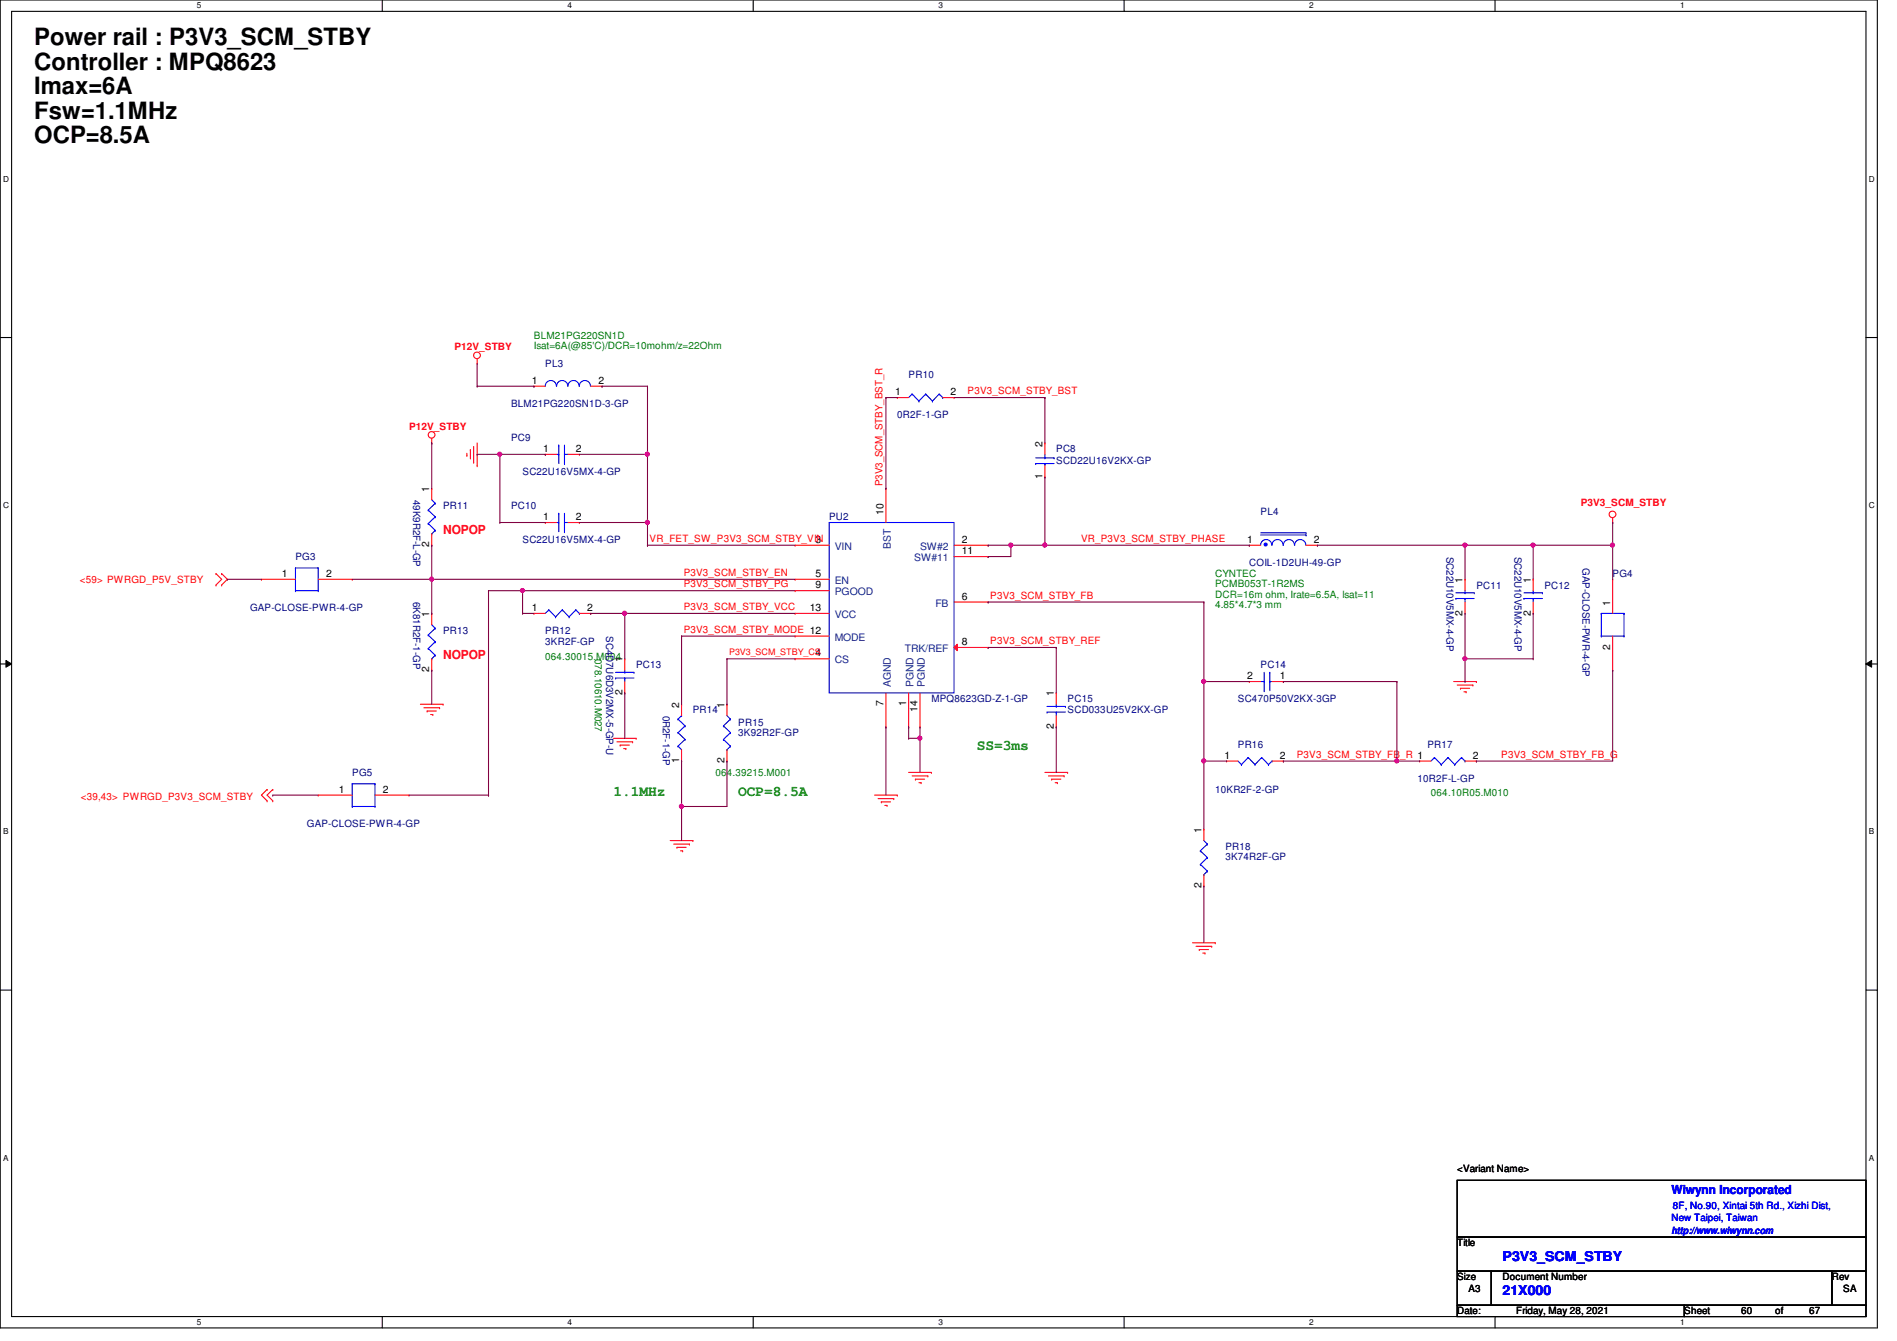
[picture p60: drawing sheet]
<svg xmlns="http://www.w3.org/2000/svg" width="297mm" height="210mm" viewBox="0 0 297 210" stroke-linecap="round" stroke-linejoin="round" font-family="sans-serif">
<defs><g id="words">
<g font-size="3.7">
<text x="5.4" y="7">Power rail : P3V3_SCM_STBY</text>
<text x="5.4" y="10.9">Controller : MPQ8623</text>
<text x="5.4" y="14.7">Imax=6A</text>
<text x="5.4" y="18.6">Fsw=1.1MHz</text>
<text x="5.4" y="22.4">OCP=8.5A</text>
</g>
<g font-size="2.3" fill="#008000">
<text x="152.9" y="117.4">SS=3ms</text>
<text x="96.1" y="124.5">1.1MHz</text>
<text x="115.6" y="124.5">OCP=8.5A</text>
</g>
<g font-size="2.1" fill="#00f">
<text x="235.3" y="197.4">P3V3_SCM_STBY</text>
<text x="235.3" y="202.7">21X000</text>
</g>
<g font-size="1.9" fill="#f00">
<text x="69.4" y="83.6">NOPOP</text>
<text x="69.4" y="103.2">NOPOP</text>
</g>
<text font-size="1.9" fill="#00f" x="261.7" y="186.9">Wiwynn Incorporated</text>
<g font-size="1.6" fill="#008000">
<text x="83.6" y="53">BLM21PG220SN1D</text>
<text x="83.6" y="54.6">Isat=6A(@85'C)/DCR=10mohm/z=22Ohm</text>
<text x="190.3" y="90.3">CYNTEC</text>
<text x="190.3" y="91.9">PCMB053T-1R2MS</text>
<text x="190.3" y="93.6">DCR=16m ohm, Irate=6.5A, Isat=11</text>
<text x="190.3" y="95.2">4.85*4.7*3 mm</text>
<text x="85.4" y="103.3">064.30015.M004</text>
<text x="93.1" y="103.1" transform="rotate(90 93.1 103.1)">078.10610.M027</text>
<text x="112.1" y="121.5">064.39215.M001</text>
<text x="224.1" y="124.7">064.10R05.M010</text>
</g>
<g font-size="1.6" fill="#f00">
<text x="71.2" y="54.8">P12V_STBY</text>
<text x="151.5" y="61.7">P3V3_SCM_STBY_BST</text>
<text x="64" y="67.3">P12V_STBY</text>
<text x="138.2" y="76.1" transform="rotate(-90 138.2 76.1)">P3V3_SCM_STBY_BST_R</text>
<text x="247.5" y="79.2">P3V3_SCM_STBY</text>
<text x="101.7" y="84.8">VR_FET_SW_P3V3_SCM_STBY_VIN</text>
<text x="169.3" y="84.8">VR_P3V3_SCM_STBY_PHASE</text>
<text x="12.5" y="91.2">&lt;59&gt; PWRGD_P5V_STBY</text>
<text x="107.1" y="90.1">P3V3_SCM_STBY_EN</text>
<text x="107.1" y="95.5">P3V3_SCM_STBY_VCC</text>
<text x="107.1" y="91.9">P3V3_SCM_STBY_PG</text>
<text x="155.1" y="93.7">P3V3_SCM_STBY_FB</text>
<text x="107.1" y="99">P3V3_SCM_STBY_MODE 12</text>
<text x="155.1" y="100.8">P3V3_SCM_STBY_REF</text>
<text x="203.1" y="118.6">P3V3_SCM_STBY_FB_R 1</text>
<text x="235.1" y="118.6">P3V3_SCM_STBY_FB_G</text>
<text x="12.7" y="125.2">&lt;39,43&gt; PWRGD_P3V3_SCM_STBY</text>
</g>
<g font-size="1.6" fill="#000080">
<text x="85.4" y="57.4">PL3</text>
<text x="142.3" y="59.2">PR10</text>
<text x="80" y="63.7">BLM21PG220SN1D-3-GP</text>
<text x="140.5" y="65.4">0R2F-1-GP</text>
<text x="80" y="69">PC9</text>
<text x="165.4" y="70.8">PC8</text>
<text x="81.8" y="74.3">SC22U16V5MX-4-GP</text>
<text x="165.4" y="72.6">SCD22U16V2KX-GP</text>
<text x="64.7" y="78.2" transform="rotate(90 64.7 78.2)">49K9R2F-L-GP</text>
<text x="69.4" y="79.7">PR11</text>
<text x="80" y="79.7">PC10</text>
<text x="129.8" y="81.4">PU2</text>
<text x="197.4" y="80.6">PL4</text>
<text x="46.3" y="87.7">PG3</text>
<text x="81.8" y="85">SC22U16V5MX-4-GP</text>
<text x="195.6" y="88.6">COIL-1D2UH-49-GP</text>
<text x="226.5" y="87.1" transform="rotate(90 226.5 87.1)">SC22U10V5MX-4-GP</text>
<text x="237.1" y="87.1" transform="rotate(90 237.1 87.1)">SC22U10V5MX-4-GP</text>
<text x="247.8" y="88.9" transform="rotate(90 247.8 88.9)">GAP-CLOSE-PWR-4-GP</text>
<text x="39.2" y="95.7">GAP-CLOSE-PWR-4-GP</text>
<text x="64.7" y="94.2" transform="rotate(90 64.7 94.2)">6K81R2F-1-GP</text>
<text x="231.2" y="92.1">PC11</text>
<text x="241.8" y="92.1">PC12</text>
<text x="252.5" y="90.3">PG4</text>
<text x="69.4" y="99.2">PR13</text>
<text x="85.4" y="99.2">PR12</text>
<text x="85.4" y="101">3KR2F-GP</text>
<text x="94.9" y="99.6" transform="rotate(90 94.9 99.6)">SC4D7U6D3V2MX-5-GP-U</text>
<text x="99.6" y="104.6">PC13</text>
<text x="197.4" y="104.6">PC14</text>
<text x="103.8" y="112" transform="rotate(90 103.8 112)">0R2F-1-GP</text>
<text x="108.5" y="111.7">PR14</text>
<text x="115.6" y="113.6">PR15</text>
<text x="145.8" y="109.9">MPQ8623GD-Z-1-GP</text>
<text x="167.2" y="109.9">PC15</text>
<text x="167.2" y="111.7">SCD033U25V2KX-GP</text>
<text x="193.8" y="109.9">SC470P50V2KX-3GP</text>
<text x="115.6" y="115.2">3K92R2F-GP</text>
<text x="193.8" y="117">PR16</text>
<text x="223.5" y="117">PR17</text>
<text x="55.2" y="121.5">PG5</text>
<text x="190.3" y="124.1">10KR2F-2-GP</text>
<text x="222" y="122.3">10R2F-L-GP</text>
<text x="48" y="129.5">GAP-CLOSE-PWR-4-GP</text>
<text x="191.9" y="133">PR18</text>
<text x="191.9" y="134.6">3K74R2F-GP</text>
</g>
<g font-size="1.6">
<text x="83.3" y="60.1">1</text>
<text x="93.7" y="60.1">2</text>
<text x="140.2" y="61.8">1</text>
<text x="148.8" y="61.8">2</text>
<text x="85" y="70.7">1</text>
<text x="90.2" y="70.7">2</text>
<text x="163.2" y="69.9" transform="rotate(-90 163.2 69.9)">2</text>
<text x="67.2" y="77" transform="rotate(-90 67.2 77)">1</text>
<text x="163.2" y="75" transform="rotate(-90 163.2 75)">1</text>
<text x="85" y="81.4">1</text>
<text x="90.2" y="81.4">2</text>
<text x="138.3" y="80.6" transform="rotate(-90 138.3 80.6)">10</text>
<text x="67.2" y="85.7" transform="rotate(-90 67.2 85.7)">2</text>
<text x="127.7" y="85">3</text>
<text x="150.6" y="85">2</text>
<text x="150.6" y="86.7">11</text>
<text x="195.3" y="85">1</text>
<text x="205.7" y="85">2</text>
<text x="44.2" y="90.3">1</text>
<text x="51.1" y="90.3">2</text>
<text x="83.3" y="95.6">1</text>
<text x="91.9" y="95.6">2</text>
<text x="126.8" y="95.6">13</text>
<text x="127.7" y="90.3">5</text>
<text x="127.7" y="92.1">9</text>
<text x="150.6" y="93.9">6</text>
<text x="229" y="91.2" transform="rotate(-90 229 91.2)">1</text>
<text x="239.7" y="91.2" transform="rotate(-90 239.7 91.2)">1</text>
<text x="252.1" y="94.8" transform="rotate(-90 252.1 94.8)">1</text>
<text x="67.2" y="96.6" transform="rotate(-90 67.2 96.6)">1</text>
<text x="150.6" y="101">8</text>
<text x="229" y="96.4" transform="rotate(-90 229 96.4)">2</text>
<text x="239.7" y="96.4" transform="rotate(-90 239.7 96.4)">2</text>
<text x="252.1" y="101.7" transform="rotate(-90 252.1 101.7)">2</text>
<text x="67.2" y="105.2" transform="rotate(-90 67.2 105.2)">2</text>
<text x="97.4" y="103.7" transform="rotate(-90 97.4 103.7)">1</text>
<text x="127.7" y="102.7">4</text>
<text x="195.3" y="106.3">2</text>
<text x="200.4" y="106.3">1</text>
<text x="97.4" y="108.8" transform="rotate(-90 97.4 108.8)">2</text>
<text x="106.3" y="110.8" transform="rotate(-90 106.3 110.8)">2</text>
<text x="113.5" y="110.8" transform="rotate(-90 113.5 110.8)">1</text>
<text x="138.3" y="110.6" transform="rotate(-90 138.3 110.6)">7</text>
<text x="141.9" y="110.6" transform="rotate(-90 141.9 110.6)">1</text>
<text x="143.7" y="111.5" transform="rotate(-90 143.7 111.5)">14</text>
<text x="165" y="109" transform="rotate(-90 165 109)">1</text>
<text x="106.3" y="119.5" transform="rotate(-90 106.3 119.5)">1</text>
<text x="113.5" y="119.5" transform="rotate(-90 113.5 119.5)">2</text>
<text x="165" y="114.1" transform="rotate(-90 165 114.1)">2</text>
<text x="191.7" y="118.7">1</text>
<text x="200.4" y="118.7">2</text>
<text x="230.6" y="118.7">2</text>
<text x="53" y="124.1">1</text>
<text x="59.9" y="124.1">2</text>
<text x="188.1" y="130.3" transform="rotate(-90 188.1 130.3)">1</text>
<text x="188.1" y="139" transform="rotate(-90 188.1 139)">2</text>
<text x="228.2" y="183.5">&lt;Variant Name&gt;</text>
<text x="228.2" y="195.1">Title</text>
<text x="228.2" y="200.4">Size</text>
<text x="230" y="202.2">A3</text>
<text x="235.3" y="200.4">Document Number</text>
<text x="286.8" y="200.4">Rev</text>
<text x="288.6" y="202.2">SA</text>
<text x="228.2" y="205.7">Date:</text>
<text x="237.4" y="205.7">Friday, May 28, 2021</text>
<text x="263.7" y="205.7">Sheet</text>
<text x="272.6" y="205.7">60</text>
<text x="278" y="205.7">of</text>
<text x="283.3" y="205.7">67</text>
</g>
<g font-size="1.6" fill="#004080">
<text x="130.7" y="86.1">VIN</text>
<text x="139.5" y="85.9" transform="rotate(-90 139.5 85.9)">BST</text>
<text x="143.2" y="87.8">SW#11</text>
<text x="144.1" y="86.1">SW#2</text>
<text x="130.7" y="91.4">EN</text>
<text x="130.7" y="93.2">PGOOD</text>
<text x="146.5" y="95">FB</text>
<text x="130.7" y="100.3">MODE</text>
<text x="130.7" y="96.7">VCC</text>
<text x="130.7" y="103.8">CS</text>
<text x="139.5" y="107.6" transform="rotate(-90 139.5 107.6)">AGND</text>
<text x="141.7" y="102.1">TRK/REF</text>
<text x="143" y="107.6" transform="rotate(-90 143 107.6)">PGND</text>
<text x="144.8" y="107.6" transform="rotate(-90 144.8 107.6)">PGND</text>
</g>
<g font-size="1.6" fill="#00f">
<text x="261.7" y="191.1">New Taipei, Taiwan</text>
<text x="262" y="189.2">8F, No.90, Xintai 5th Rd., Xizhi Dist,</text>
<text x="261.7" y="193.1">http://www.wiwynn.com</text>
</g>
<text font-size="1.4" fill="#f00" x="114.2" y="102.6">P3V3_SCM_STBY_CS</text>
<g font-size="1.3">
<text x="30.8" y="1.3">5</text>
<text x="88.9" y="1.3">4</text>
<text x="146.9" y="1.3">3</text>
<text x="205" y="1.3">2</text>
<text x="263.1" y="1.3">1</text>
<text x=".5" y="28.4">D</text>
<text x="292.6" y="28.4">D</text>
<text x=".5" y="79.5">C</text>
<text x="292.6" y="79.5">C</text>
<text x=".5" y="130.6">B</text>
<text x="292.6" y="130.6">B</text>
<text x=".5" y="181.7">A</text>
<text x="292.6" y="181.7">A</text>
<text x="30.8" y="207.4">5</text>
<text x="88.9" y="207.4">4</text>
<text x="146.9" y="207.4">3</text>
<text x="205" y="207.4">2</text>
<text x="263.1" y="207.4">1</text>
</g>
</g></defs>
<path d="M0 0h294v207.9h-294zM1.8 1.8h290.4v204.3h-290.4z" fill="none" stroke="#000" stroke-width=".17"/>
<g fill="#fff">
<path d="M30.8 .2h.7v1.4h-.7z"/>
<path d="M30.8 206.2h.7v1.4h-.7z"/>
</g>
<path d="M59.9 0v1.8M59.9 206.1v1.8" fill="none" stroke="#000" stroke-width=".17"/>
<g fill="#fff">
<path d="M88.9 .2h.6v1.4h-.6z"/>
<path d="M88.9 206.2h.6v1.4h-.6z"/>
</g>
<path d="M117.9 0v1.8M117.9 206.1v1.8" fill="none" stroke="#000" stroke-width=".17"/>
<g fill="#fff">
<path d="M146.9 .2h.7v1.4h-.7z"/>
<path d="M146.9 206.2h.7v1.4h-.7z"/>
</g>
<path d="M176 0v1.8M176 206.1v1.8" fill="none" stroke="#000" stroke-width=".17"/>
<g fill="#fff">
<path d="M205 .2h.7v1.4h-.7z"/>
<path d="M205 206.2h.7v1.4h-.7z"/>
</g>
<path d="M234.1 0v1.8M234.1 206.1v1.8" fill="none" stroke="#000" stroke-width=".17"/>
<g fill="#fff">
<path d="M263.1 .2h.7v1.4h-.7z"/>
<path d="M263.1 206.2h.7v1.4h-.7z"/>
<path d="M.5 27.3h.9v1.4h-.9z"/>
<path d="M292.6 27.3h.9v1.4h-.9z"/>
<path d="M.5 78.4h.9v1.4h-.9z"/>
<path d="M292.6 78.4h.9v1.4h-.9z"/>
</g>
<path d="M0 52.8h1.8M292.2 52.8h1.8" fill="none" stroke="#000" stroke-width=".17"/>
<g fill="#fff">
<path d="M.5 129.5h.8v1.4h-.8z"/>
<path d="M292.6 129.5h.9v1.4h-.9z"/>
</g>
<path d="M0 103.9h1.8M292.2 103.9h1.8" fill="none" stroke="#000" stroke-width=".17"/>
<path d="M.9 103.4l.9 .5-.9 .5zM292.2 103.9l.9-.5v1z" fill="#000"/>
<path d="M.9 103.4l.9 .5-.9 .5zM292.2 103.9l.9-.5v1z" fill="none" stroke="#000" stroke-width=".16"/>
<g fill="#fff">
<path d="M.5 180.5h.8v1.4h-.8z"/>
<path d="M292.6 180.5h.9v1.4h-.9z"/>
</g>
<path d="M0 155h1.8M292.2 155h1.8M228.2 184.7h64v8.9h-64zM228.2 193.6h64v5.4h-64zM228.2 199h5.3v5.3h-5.3zM233.5 199h53.3v5.3h-53.3zM286.8 199h5.4v5.3h-5.4zM228.2 204.3h35.5v1.8h-35.5zM263.7 204.3h28.5v1.8h-28.5z" fill="none" stroke="#000" stroke-width=".17"/>
<g fill="none" stroke="#f00" stroke-width=".17">
<path d="M74.7 56.9h.1M74.7 56.2v.7M67.6 69.3h.1M67.6 68.6v.7M73.1 71.3h.1M73.1 71v.3M73.7 70.4h.1M73.7 70.4v1.4M74.2 72.3h.1M74.2 69.9v2.4M74.7 72.9h.1M74.7 69.3v3.6"/>
<path d="M83.6 60.5h.1M83.6 60.5h1.8M92.5 60.5h1.8M94.3 60.5h.1M163.6 74.7h.1M163.6 69.3h.1M163.6 69.3v1.8M163.6 72.9v1.8M33.8 91.6h.1M33.8 89.8h.1M33.8 89.8l.9 .9-.9 .9M34.7 89.8h.1"/>
<path d="M34.7 91.6h.1M34.7 89.8l.9 .9-.9 .9M67.6 96h.1M67.6 96v1.8M85.4 81.8h.1M85.4 81.8h1.8M88.9 81.8h1.8M90.7 81.8h.1M240.1 90.7h.1M240.1 96h.1M240.1 90.7v1.8M240.1 94.2v1.8"/>
<path d="M252.5 81.8h.1M252.5 81.1v.7M65.8 110.2h3.6M66.4 110.8h2.4M66.9 111.3h.1M66.9 111.3h1.4M67.4 111.8h.4M67.6 104.9h.1M67.6 103.1v1.8M67.8 111.8h.1M68.8 110.8h.1M69.4 110.2h.1"/>
<path d="M96.1 115.6h3.5M96.6 116.1h2.5M97.1 116.6h.1M97.1 116.6h1.4M97.7 117.2h.3M98 117.2h.1M99.1 116.1h.1M99.6 115.6h.1M106.7 119.1h.1M106.7 110.2h.1M106.7 110.2v1.8M106.7 117.3v1.8"/>
<path d="M192.1 119.1h.1M192.1 119.1h1.7M195.6 106.7h.1M195.6 106.7h1.8M199.2 106.7h1.8M199.2 119.1h1.8M201 119.1h.1M201 106.7h.1M222.3 119.1h.1M222.3 119.1h1.8M227.6 106.7h3.6M228.2 107.2h2.4"/>
<path d="M228.7 107.7h.1M228.7 107.7h1.4M229.2 108.3h.4M229.4 119.1h1.8M229.6 108.3h.1M230.6 107.2h.1M231.2 106.7h.1M231.2 119.1h.1M41.8 123.6h.1M41.8 125.3h.1M41.8 123.6l-.9 .9 .9 .8M42.7 123.6h.1"/>
<path d="M42.7 125.3h.1M42.7 123.6l-.9 .9 .9 .8M49.8 124.5h.1M49.8 124.5h5.4M58.7 124.5h5.3M64 124.5h.1M104.9 131.6h3.6M105.5 132.1h2.4M106 132.6h.1M106 132.6h1.4M106.5 133.2h.4M106.9 133.2h.1"/>
<path d="M107.9 132.1h.1M108.5 131.6h.1M136.9 124.5h3.6M137.5 125h2.5M138 125.5h.1M138 125.5h1.4M138.6 126.1h.3M138.9 126.1h.1M140 125h.1M140.5 124.5h.1M142.3 120.9h3.5M142.8 121.5h2.5"/>
<path d="M143.3 122h.1M143.3 122h1.5M143.9 122.5h.3M144.2 122.5h.1M145.3 121.5h.1M145.8 120.9h.1M163.6 120.9h3.6M164.2 121.5h2.4M164.7 122h.1M164.7 122h1.4M165.2 122.5h.4M165.6 122.5h.1"/>
<path d="M166.6 121.5h.1M167.2 120.9h.1M188.5 129.8h.1M188.5 138.7h.1M188.5 129.8v1.8M188.5 136.9v1.8M186.7 147.6h3.6M187.3 148.1h2.4M187.8 148.6h.1M187.8 148.6h1.4M188.3 149.2h.4M188.7 149.2h.1"/>
<path d="M189.7 148.1h.1M190.3 147.6h.1"/>
<circle cx="74.7" cy="55.6" r=".52"/>
<circle cx="67.6" cy="68.1" r=".52"/>
<circle cx="252.5" cy="80.5" r=".52"/>
</g>
<g fill="none" stroke="#00f" stroke-width=".17">
<path d="M85.4 60.5a.87 .87 0 0 1 .9-.9 .87 .87 0 0 1 .8 .9M87.2 60.5a.87 .87 0 0 1 .8-.9 .87 .87 0 0 1 .9 .9M88.9 60.5a.87 .87 0 0 1 .9-.9 .87 .87 0 0 1 .9 .9M90.7 60.5a.87 .87 0 0 1 .9-.9 .87 .87 0 0 1 .9 .9M162.2 72.6h.1M162.2 72.6h2.9M162.2 71.7h2.9M163.6 72.6h.1M163.6 71.7h.1M163.6 71.1v.6M163.6 72.6v.3M165.1 71.7h.1"/>
<path d="M67.1 99.4h.1M67.1 99.4l1.1 1.1M67.6 97.8l.6 .5M68.2 98.3h.1M68.2 98.3l-1.1 1.1M87.2 81.8h.3M87.5 81.8h.1M87.5 80.3h.1M87.5 80.3v2.9M88.4 81.8h.1M88.4 83.2h.1M88.4 81.8h.5"/>
<path d="M88.4 80.3v2.9M197.4 85.3a.87 .87 0 0 1 .9-.8 .87 .87 0 0 1 .8 .8M199.2 85.3a.87 .87 0 0 1 .8-.8 .87 .87 0 0 1 .9 .8M201 85.3a.87 .87 0 0 1 .8-.8 .87 .87 0 0 1 .9 .8M202.7 85.3a.87 .87 0 0 1 .9-.8 .87 .87 0 0 1 .9 .8M238.6 93.7h.1M238.6 92.8h2.9M238.6 93.7h2.9M240.1 92.8h.1M240.1 93.7h.1M240.1 92.5v.3M240.1 93.7v.5"/>
<path d="M241.5 92.8h.1M67.1 101.5h.1M67.1 101.5l1.1 1.1M67.6 103.1h.1M68.2 100.5h.1M68.2 102.6h.1M68.2 100.5l-1.1 1M68.2 102.6l-.6 .5M106.2 116.8h.1M106.2 114.7h.1M106.2 112.6h.1M106.2 116.8l.5 .5"/>
<path d="M106.2 114.7l1.1 1M106.2 112.6l1.1 1M106.7 112h.1M106.7 112l-.5 .6M107.3 115.7h.1M107.3 113.6h.1M107.3 115.7l-1.1 1.1M107.3 113.6l-1.1 1.1M193.8 119.1l.6 .6M194.4 119.7h.1M195.4 118.6h.1M195.4 118.6l-1 1.1"/>
<path d="M195.4 118.6l1.1 1.1M196.5 119.7h.1M197.4 106.7h.5M197.6 118.6h.1M197.6 118.6l-1.1 1.1M197.6 118.6l1 1.1M197.9 106.7h.1M197.9 108.1h.1M197.9 105.2v2.9M198.6 119.7h.1M198.8 106.7h.1M198.8 105.2h.1"/>
<path d="M198.8 106.7h.4M198.8 105.2v2.9M199.2 119.1h.1M199.2 119.1l-.6 .6M224.6 118.6h.1M224.6 118.6l-.5 .5M224.6 118.6l1.1 1.1M225.7 119.7h.1M226.7 118.6h.1M226.7 118.6l-1 1.1M226.7 118.6l1.1 1.1M227.8 119.7h.1"/>
<path d="M228.9 118.6h.1M228.9 118.6l-1.1 1.1M228.9 118.6l.5 .5M229.4 119.1h.1M55.2 122.7h.1M55.2 126.2h.1M55.2 122.7v3.5M55.2 122.7h3.5M55.2 126.2h3.5M58.7 122.7h.1M58.7 126.2h.1M58.7 122.7v3.5"/>
<path d="M188 133.2h.1M188 135.3h.1M188 133.2l1.1 1M188 135.3l1.1 1.1M188.5 136.9h.1M188.5 131.6l.6 .5M189.1 132.1h.1M189.1 134.2h.1M189.1 136.4h.1M189.1 132.1l-1.1 1.1M189.1 134.2l-1.1 1.1M189.1 136.4l-.6 .5"/>
</g>
<path d="M198 85.1h.3l.1 .1-.1 .2-.1 .1-.2-.1z" fill-rule="evenodd" fill="#00f"/>
<g fill="none" stroke="#00f" stroke-width=".17">
<path d="M129.8 81.8h19.6v26.7h-19.6zM197.4 83.7h7.1M197.4 83.4h7.1M198 85.1h.3l.1 .1-.1 .2-.1 .1-.2-.1zM204.5 83.7h.1M204.5 83.4h.1M228 93.7h.1M228 92.8h2.8M228 93.7h2.8M229.4 92.8h.1M229.4 93.7h.1M229.4 92.5v.3"/>
<path d="M229.4 93.7v.5M230.8 92.8h.1"/>
</g>
<g fill="none" stroke="#f00" stroke-width=".17">
<path d="M124.5 85.3h.1M124.5 90.7h.1M124.5 92.5h.1M124.5 99.6h.1M124.5 96h.1M124.5 85.3h5.3M124.5 90.7h5.3M124.5 92.5h5.3M124.5 99.6h5.3M124.5 96h5.3M149.4 85.3h5.3M149.4 94.2h5.3"/>
<path d="M154.7 85.3h.1M154.7 94.2h.1M195.6 85.3h.1M195.6 85.3h1.8M204.5 85.3h1.8M206.3 85.3h.1M229.4 90.7h.1M229.4 96h.1M229.4 90.7v1.8M229.4 94.2v1.8M124.5 103.1h.1M124.5 103.1h5.3"/>
<path d="M138.7 113.8h.1M138.7 108.5v5.3M142.3 113.8h.1M142.3 108.5v5.3"/>
</g>
<path d="M149.4 101.3l.5-.5v1.1z" fill="#f00"/>
<g fill="none" stroke="#f00" stroke-width=".17">
<path d="M67.6 76.5h.1M67.6 76.5v1.7M85.4 71.1h.1M85.4 71.1h1.8M88.9 71.1h1.8M90.7 71.1h.1M138.7 76.5h.1M138.7 76.5v5.3M140.5 62.2h.1M140.5 62.2h1.8M147.6 62.2h1.8M149.4 62.2h.1"/>
<path d="M40.9 90.7h.1M40.9 90.7h5.4M49.8 90.7h5.4M55.2 90.7h.1M67.6 85.3h.1M67.6 83.6v1.7M83.6 96h.1M83.6 96h1.8M90.7 96h1.8M92.5 96h.1M149.4 87.1h5.3M154.7 87.1h.1"/>
<path d="M252.5 90.7h.1M252.5 90.7v5.3M252.5 99.6v5.3M97.8 103.1h.1M97.8 108.5h.1M97.8 103.1v1.8M97.8 106.7v1.8M113.8 110.2h.1M113.8 119.1h.1M113.8 110.2v1.8M113.8 117.3v1.8M144.1 113.8h.1"/>
<path d="M144.1 108.5v5.3M149.4 101.3l.5-.5v1.1zM149.4 101.3h5.3M154.7 101.3h.1M165.4 108.5h.1M165.4 113.8h.1M165.4 108.5v1.7M165.4 112v1.8M252.5 104.9h.1"/>
</g>
<g fill="none" stroke="#00f" stroke-width=".17">
<path d="M67.1 79.8h.1M67.1 79.8l1.1 1.1M67.6 78.2l.6 .6M68.2 78.8h.1M68.2 78.8l-1.1 1M87.2 71.1h.3M87.5 71.1h.1M87.5 69.7h.1M87.5 69.7v2.9M88.4 71.1h.1M88.4 72.6h.1M88.4 71.1h.5"/>
<path d="M88.4 69.7v2.9M142.8 61.7h.1M142.8 61.7l-.5 .5M142.8 61.7l1.1 1.1M143.9 62.8h.1M144.9 61.7h.1M144.9 61.7l-1 1.1M144.9 61.7l1.1 1.1M146 62.8h.1M147.1 61.7h.1M147.1 61.7l-1.1 1.1M147.1 61.7l.5 .5"/>
<path d="M147.6 62.2h.1M46.3 88.9h.1M46.3 92.5h.1M46.3 88.9v3.6M46.3 88.9h3.5M46.3 92.5h3.5M49.8 88.9h.1M49.8 92.5h.1M49.8 88.9v3.6M67.1 82h.1M67.1 82l1.1 1M67.6 83.6h.1"/>
<path d="M68.2 80.9h.1M68.2 83h.1M68.2 80.9l-1.1 1.1M68.2 83l-.6 .6M85.9 95.5h.1M85.9 95.5l-.5 .5M85.9 95.5l1.1 1.1M87 96.6h.1M88 95.5h.1M88 95.5l-1 1.1M88 95.5l1.1 1.1M89.1 96.6h.1"/>
<path d="M90.2 95.5h.1M90.2 95.5l-1.1 1.1M90.2 95.5l.5 .5M90.7 96h.1M250.7 99.6h.1M250.7 96h.1M250.7 96h3.6M250.7 99.6h3.6M250.7 96v3.6M254.3 96h.1M254.3 99.6h.1M254.3 96v3.6"/>
<path d="M96.4 106.1h.1M96.4 105.2h2.9M96.4 106.1h2.9M97.8 105.2h.1M97.8 106.1h.1M97.8 104.9v.3M97.8 106.1v.6M99.3 105.2h.1M113.3 113.6h.1M113.3 115.7h.1M113.3 113.6l1.1 1.1M113.3 115.7l1.1 1.1"/>
<path d="M113.8 117.3h.1M113.8 112l.6 .6M114.4 112.6h.1M114.4 114.7h.1M114.4 116.8h.1M114.4 112.6l-1.1 1M114.4 114.7l-1.1 1M114.4 116.8l-.6 .5M164 111.5h.1M164 110.6h2.8M164 111.5h2.8M165.4 110.6h.1"/>
<path d="M165.4 111.5h.1M165.4 110.2v.4M165.4 111.5v.5M166.8 110.6h.1"/>
</g>
<path d="M149.4 62.2h14.2M163.6 62.2h.1M163.6 62.2v7.1M154.7 85.3h.1M154.7 87.1h.1M154.7 85.3h40.9M158.3 85.3h.1M158.3 85.3v1.8h-3.6M195.6 85.3h.1" fill="none" stroke="#800040" stroke-width=".17"/>
<circle cx="158.3" cy="85.3" r=".32" fill="#f0f"/>
<circle cx="158.3" cy="85.3" r=".32" fill="none" stroke="#f0f" stroke-width=".17"/>
<path d="M206.3 85.3h.1M206.3 85.3h23.1M229.4 85.3h.1M229.4 85.3v5.4M229.4 96v7.1M229.4 103.1h.1" fill="none" stroke="#800040" stroke-width=".17"/>
<circle cx="229.4" cy="85.3" r=".32" fill="#f0f"/>
<circle cx="229.4" cy="85.3" r=".32" fill="none" stroke="#f0f" stroke-width=".17"/>
<g fill="none" stroke="#800040" stroke-width=".17">
<path d="M188.5 94.2h.1M188.5 94.2v12.5M229.4 85.3h10.7M240.1 85.3h.1M252.5 85.3h.1M252.5 85.3v5.4M165.4 101.3h.1M165.4 113.8h.1M165.4 101.3v7.2M165.4 113.8v7.1M188.5 119.1h.1M188.5 119.1v10.7"/>
<path d="M188.5 119.1h3.6M201 119.1h.1M201 119.1h17.7M231.2 119.1h.1M252.5 104.9h.1M252.5 104.9v14.2h-21.3"/>
</g>
<circle cx="188.5" cy="106.7" r=".32" fill="#f0f"/>
<circle cx="188.5" cy="106.7" r=".32" fill="none" stroke="#f0f" stroke-width=".17"/>
<path d="M154.7 94.2h.1M154.7 94.2h33.8M142.3 113.8h.1M142.3 115.6h.1M142.3 113.8v1.8M142.3 115.6h1.8M144.1 113.8h.1M144.1 115.6h.1M144.1 113.8v7.1M154.7 101.3h.1M154.7 101.3h10.7" fill="none" stroke="#800040" stroke-width=".17"/>
<circle cx="144" cy="115.5" r=".32" fill="#f0f"/>
<circle cx="144" cy="115.5" r=".32" fill="none" stroke="#f0f" stroke-width=".17"/>
<path d="M67.6 90.7h.1M67.6 90.7h56.9M101.4 85.3h.1M101.4 85.3h23.1M252.5 81.8h.1M252.5 81.8v3.5M138.7 113.8h.1M138.7 113.8v10.7M188.5 138.7h.1M188.5 138.7v8.9" fill="none" stroke="#800040" stroke-width=".17"/>
<circle cx="67.6" cy="90.7" r=".32" fill="#f0f"/>
<circle cx="67.6" cy="90.7" r=".32" fill="none" stroke="#f0f" stroke-width=".17"/>
<path d="M97.8 96h.1M97.8 96v7.1M97.8 96h26.7" fill="none" stroke="#800040" stroke-width=".17"/>
<circle cx="97.8" cy="96" r=".32" fill="#f0f"/>
<circle cx="97.8" cy="96" r=".32" fill="none" stroke="#f0f" stroke-width=".17"/>
<path d="M81.8 96h.1M81.8 92.5h.1M81.8 96h1.8M81.8 92.5v3.5M81.8 92.5h42.7M92.5 96h.1M92.5 96h5.3" fill="none" stroke="#800040" stroke-width=".17"/>
<circle cx="81.8" cy="92.4" r=".32" fill="#f0f"/>
<circle cx="81.8" cy="92.4" r=".32" fill="none" stroke="#f0f" stroke-width=".17"/>
<g fill="none" stroke="#800040" stroke-width=".17">
<path d="M106.7 99.6h.1M106.7 99.6v10.6M106.7 99.6h17.8M97.8 108.5h.1M97.8 108.5v7.1M106.7 119.1h.1M106.7 119.1v7.1M113.8 110.2h.1M113.8 103.1h.1M113.8 103.1v7.1M113.8 103.1h10.7M106.7 126.2h.1"/>
<path d="M106.7 126.2h7.1"/>
</g>
<circle cx="106.7" cy="126.2" r=".32" fill="#f0f"/>
<circle cx="106.7" cy="126.2" r=".32" fill="none" stroke="#f0f" stroke-width=".17"/>
<g fill="none" stroke="#800040" stroke-width=".17">
<path d="M67.6 69.3h.1M67.6 69.3v7.2M101.4 71.1h.1M101.4 60.5v10.6M67.6 85.3h.1M67.6 96h.1M67.6 85.3v10.7M188.5 106.7h.1M188.5 106.7h7.1M188.5 106.7v12.4M201 106.7h.1M201 106.7h17.7"/>
<path d="M106.7 126.2h.1M106.7 126.2v5.4"/>
</g>
<circle cx="188.5" cy="119.1" r=".32" fill="#f0f"/>
<circle cx="188.5" cy="119.1" r=".32" fill="none" stroke="#f0f" stroke-width=".17"/>
<path d="M218.7 106.7h.1M218.7 119.1h.1M218.7 106.7v12.4M218.7 119.1h3.6" fill="none" stroke="#800040" stroke-width=".17"/>
<circle cx="218.7" cy="119.1" r=".32" fill="#f0f"/>
<circle cx="218.7" cy="119.1" r=".32" fill="none" stroke="#f0f" stroke-width=".17"/>
<path d="M138.7 76.5h.1M138.7 62.2v14.3M163.6 74.7h.1M163.6 74.7v10.6M76.5 92.5h.1M76.5 92.5h5.3M76.5 92.5v32M76.5 124.5h.1" fill="none" stroke="#800040" stroke-width=".17"/>
<circle cx="163.6" cy="85.3" r=".32" fill="#f0f"/>
<circle cx="163.6" cy="85.3" r=".32" fill="none" stroke="#f0f" stroke-width=".17"/>
<path d="M138.7 62.2h.1M138.7 62.2h1.8M240.1 85.3h.1M240.1 85.3v5.4M240.1 85.3h12.4M252.5 85.3h.1" fill="none" stroke="#800040" stroke-width=".17"/>
<circle cx="240" cy="85.3" r=".32" fill="#f0f"/>
<circle cx="240" cy="85.3" r=".32" fill="none" stroke="#f0f" stroke-width=".17"/>
<circle cx="252.5" cy="85.3" r=".32" fill="#f0f"/>
<circle cx="252.5" cy="85.3" r=".32" fill="none" stroke="#f0f" stroke-width=".17"/>
<path d="M240.1 96v7.1M229.4 103.1h.1M229.4 106.7h.1M229.4 103.1h10.7M229.4 103.1v3.6M240.1 103.1h.1" fill="none" stroke="#800040" stroke-width=".17"/>
<circle cx="229.4" cy="103.1" r=".32" fill="#f0f"/>
<circle cx="229.4" cy="103.1" r=".32" fill="none" stroke="#f0f" stroke-width=".17"/>
<g fill="none" stroke="#800040" stroke-width=".17">
<path d="M74.7 56.9v3.6M74.7 60.5h.1M74.7 71.1h.1M74.7 60.5h8.9M74.7 71.1h3.6M83.6 60.5h.1M94.3 60.5h.1M94.3 60.5h7.1M35.6 90.7h.1M35.6 90.7h5.3M55.2 90.7h12.4M67.6 90.7h.1"/>
<path d="M67.6 104.9h.1M67.6 104.9v5.3M113.8 119.1h.1M113.8 119.1v7.1M42.7 124.5h.1M42.7 124.5h7.1M64 124.5h12.5M76.5 124.5h.1"/>
</g>
<circle cx="78.2" cy="71.1" r=".32" fill="#f0f"/>
<circle cx="78.2" cy="71.1" r=".32" fill="none" stroke="#f0f" stroke-width=".17"/>
<path d="M90.7 71.1h10.7M101.4 71.1h.1M101.4 71.1v10.7M101.4 81.8h.1" fill="none" stroke="#800040" stroke-width=".17"/>
<circle cx="101.4" cy="71.1" r=".32" fill="#f0f"/>
<circle cx="101.4" cy="71.1" r=".32" fill="none" stroke="#f0f" stroke-width=".17"/>
<circle cx="101.4" cy="81.8" r=".32" fill="#f0f"/>
<circle cx="101.4" cy="81.8" r=".32" fill="none" stroke="#f0f" stroke-width=".17"/>
<path d="M78.3 71.1h.1M78.3 71.1v10.7M78.3 71.1h7.1M85.4 71.1h.1M78.3 81.8h.1M78.3 81.8h7.1M90.7 81.8h10.7M101.4 81.8h.1M101.4 85.3h.1M101.4 81.8v3.5" fill="none" stroke="#800040" stroke-width=".17"/>
<circle cx="158.3" cy="85.3" r=".32" fill="#f0f"/>
<circle cx="158.3" cy="85.3" r=".32" fill="none" stroke="#f0f" stroke-width=".17"/>
<circle cx="229.4" cy="85.3" r=".32" fill="#f0f"/>
<circle cx="229.4" cy="85.3" r=".32" fill="none" stroke="#f0f" stroke-width=".17"/>
<circle cx="188.5" cy="106.7" r=".32" fill="#f0f"/>
<circle cx="188.5" cy="106.7" r=".32" fill="none" stroke="#f0f" stroke-width=".17"/>
<circle cx="144" cy="115.5" r=".32" fill="#f0f"/>
<circle cx="144" cy="115.5" r=".32" fill="none" stroke="#f0f" stroke-width=".17"/>
<circle cx="67.6" cy="90.7" r=".32" fill="#f0f"/>
<circle cx="67.6" cy="90.7" r=".32" fill="none" stroke="#f0f" stroke-width=".17"/>
<circle cx="97.8" cy="96" r=".32" fill="#f0f"/>
<circle cx="97.8" cy="96" r=".32" fill="none" stroke="#f0f" stroke-width=".17"/>
<circle cx="81.8" cy="92.4" r=".32" fill="#f0f"/>
<circle cx="81.8" cy="92.4" r=".32" fill="none" stroke="#f0f" stroke-width=".17"/>
<circle cx="106.7" cy="126.2" r=".32" fill="#f0f"/>
<circle cx="106.7" cy="126.2" r=".32" fill="none" stroke="#f0f" stroke-width=".17"/>
<circle cx="188.5" cy="119.1" r=".32" fill="#f0f"/>
<circle cx="188.5" cy="119.1" r=".32" fill="none" stroke="#f0f" stroke-width=".17"/>
<circle cx="218.7" cy="119.1" r=".32" fill="#f0f"/>
<circle cx="218.7" cy="119.1" r=".32" fill="none" stroke="#f0f" stroke-width=".17"/>
<circle cx="163.6" cy="85.3" r=".32" fill="#f0f"/>
<circle cx="163.6" cy="85.3" r=".32" fill="none" stroke="#f0f" stroke-width=".17"/>
<circle cx="240" cy="85.3" r=".32" fill="#f0f"/>
<circle cx="240" cy="85.3" r=".32" fill="none" stroke="#f0f" stroke-width=".17"/>
<circle cx="252.5" cy="85.3" r=".32" fill="#f0f"/>
<circle cx="252.5" cy="85.3" r=".32" fill="none" stroke="#f0f" stroke-width=".17"/>
<circle cx="229.4" cy="103.1" r=".32" fill="#f0f"/>
<circle cx="229.4" cy="103.1" r=".32" fill="none" stroke="#f0f" stroke-width=".17"/>
<circle cx="78.2" cy="71.1" r=".32" fill="#f0f"/>
<circle cx="78.2" cy="71.1" r=".32" fill="none" stroke="#f0f" stroke-width=".17"/>
<circle cx="101.4" cy="71.1" r=".32" fill="#f0f"/>
<circle cx="101.4" cy="71.1" r=".32" fill="none" stroke="#f0f" stroke-width=".17"/>
<circle cx="101.4" cy="81.8" r=".32" fill="#f0f"/>
<circle cx="101.4" cy="81.8" r=".32" fill="none" stroke="#f0f" stroke-width=".17"/>
<use href="#words"/>
</svg>
